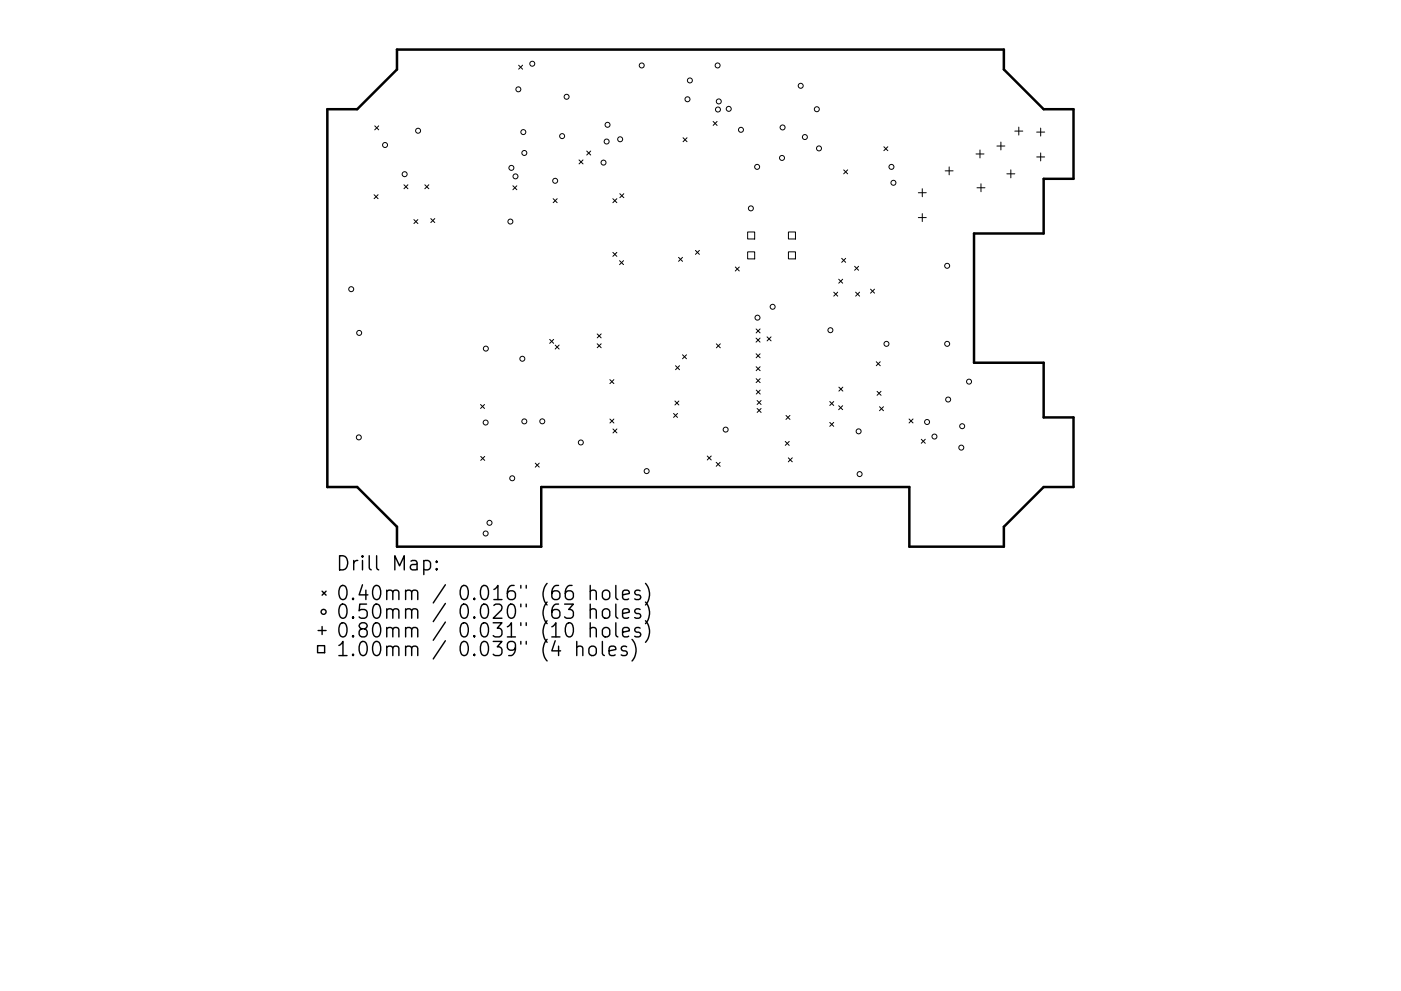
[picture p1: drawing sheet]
<svg xmlns="http://www.w3.org/2000/svg" width="297mm" height="210mm" viewBox="0 0 297 210" stroke-linecap="round" stroke-linejoin="round" font-family="sans-serif">
<defs><g id="words">
<g font-size="4.2">
<text x="71.1" y="121.1">Drill Map:</text>
<text x="71.1" y="127.4">0.40mm / 0.016&quot; (66 holes)</text>
<text x="71.1" y="131.3">0.50mm / 0.020&quot; (63 holes)</text>
<text x="71.1" y="135.3">0.80mm / 0.031&quot; (10 holes)</text>
<text x="71.1" y="139.2">1.00mm / 0.039&quot; (4 holes)</text>
</g>
</g></defs>
<path d="M84.2 14.7l-8.5 8.5M212.8 10.5v4.2l8.5 8.5h6.3v14.7h-6.3v11.6h-14.8v27.5h14.8v11.6h6.3v14.7h-6.3l-8.5 8.5v4.2h-20v-12.7h-78v12.7h-30.6M75.7 103.3l8.5 8.5" fill="none" stroke="#000" stroke-width=".53"/>
<path d="M212.8 10.5h-128.6v4.2M75.7 23.2h-6.3v80.1h6.3M84.2 111.8v4.2" fill="none" stroke="#000" stroke-width=".54"/>
<g fill="none" stroke="#000" stroke-width=".21">
<path d="M110 13.8l.8 .9M110.8 13.8l-.8 .9M79.5 26.7l.8 .8M80.3 26.7l-.8 .8M85.6 39.2l.9 .8M86.5 39.2l-.9 .8M90.1 39.2l.8 .8M90.9 39.2l-.8 .8M108.7 39.4l.9 .9M109.6 39.4l-.9 .9M122.8 33.9l.8 .9M123.6 33.9l-.8 .9"/>
<path d="M124.4 32l.8 .9M125.2 32l-.8 .9M144.8 29.2l.9 .9M145.7 29.2l-.9 .9M151.2 25.8l.8 .8M152 25.8l-.8 .8M178.9 36l.8 .9M179.7 36l-.8 .9M187.4 31.1l.8 .9M188.2 31.1l-.8 .9M200.4 36.3h1.7M201.2 35.4v1.7"/>
<path d="M206.9 32.7h1.7M207.1 39.8h1.7M207.8 31.8v1.7M208 39v1.7M211.4 31h1.6M212.2 30.1v1.7M213.5 36.9h1.7M214.3 36v1.7M215.2 27.8h1.6M216 27v1.7M219.8 28h1.7M219.8 33.3h1.7"/>
<path d="M220.6 27.2v1.7M220.6 32.5v1.6M79.3 41.3l.9 .9M80.2 41.3l-.9 .9M87.8 46.6l.8 .8M88.6 46.6l-.8 .8M91.3 46.4l.9 .8M92.2 46.4l-.9 .8M117.3 42.2l.8 .8M118.1 42.2l-.8 .8M129.9 42.2l.9 .8M129.9 53.5l.9 .9"/>
<path d="M130.8 42.2l-.9 .8M130.8 53.5l-.9 .9M131.4 55.3l.8 .8M131.4 41.1l.9 .8M132.2 55.3l-.8 .8M132.3 41.1l-.9 .8M143.9 54.6l.8 .8M144.7 54.6l-.8 .8M147.4 53.1l.9 .9M148.3 53.1l-.9 .9M155.9 56.6l.8 .9M156.7 56.6l-.8 .9"/>
<path d="M158.5 49.2h1.5v1.5h-1.5zM158.5 53.4h1.5v1.5h-1.5zM167.2 49.2h1.5v1.5h-1.5zM167.2 53.4h1.5v1.5h-1.5zM177.8 59.2l.9 .9M178.5 54.8l.8 .9M178.7 59.2l-.9 .9M179.3 54.8l-.8 .9M181.2 56.5l.8 .8M182 56.5l-.8 .8M194.7 40.9h1.7M194.7 46.2h1.7"/>
<path d="M195.5 40v1.7M195.5 45.3v1.7M116.5 72l.9 .8M117.4 72l-.9 .8M117.7 73.2l.9 .9M118.6 73.2l-.9 .9M126.6 70.8l.9 .9M126.6 72.9l.9 .9M127.5 70.8l-.9 .9M127.5 72.9l-.9 .9M143.2 77.6l.9 .8M144.1 77.6l-.9 .8"/>
<path d="M144.7 75.3l.9 .8M145.6 75.3l-.9 .8M151.9 73l.8 .8M152.7 73l-.8 .8M160.3 71.7l.8 .9M160.3 69.8l.9 .8M160.3 75.1l.9 .8M160.3 77.8l.9 .8M161.1 71.7l-.8 .9M161.2 69.8l-.9 .8M161.2 75.1l-.9 .8M161.2 77.8l-.9 .8"/>
<path d="M162.6 71.5l.9 .8M163.5 71.5l-.9 .8M176.8 62l.8 .8M177.6 62l-.8 .8M181.4 62l.9 .8M182.3 62l-.9 .8M184.6 61.4l.8 .8M185.4 61.4l-.8 .8M185.8 76.8l.8 .8M186.6 76.8l-.8 .8M101.9 85.8l.8 .9M101.9 96.8l.9 .9"/>
<path d="M102.7 85.8l-.8 .9M102.8 96.8l-.9 .9M113.5 98.3l.8 .8M114.3 98.3l-.8 .8M129.3 80.5l.9 .9M129.3 88.9l.9 .8M130 91l.8 .9M130.2 80.5l-.9 .9M130.2 88.9l-.9 .8M130.8 91l-.8 .9M142.8 87.7l.9 .9M143.1 85.1l.8 .8"/>
<path d="M143.7 87.7l-.9 .9M143.9 85.1l-.8 .8M150 96.7l.8 .9M150.8 96.7l-.8 .9M151.8 98.1l.9 .8M152.7 98.1l-.9 .8M160.3 80.3l.9 .9M160.3 82.8l.9 .8M160.5 85l.9 .8M160.5 86.7l.9 .8M161.2 80.3l-.9 .9M161.2 82.8l-.9 .8"/>
<path d="M161.4 85l-.9 .8M161.4 86.7l-.9 .8M166.5 93.7l.8 .8M166.6 88.1l.9 .9M167.1 97.1l.9 .9M167.3 93.7l-.8 .8M167.5 88.1l-.9 .9M168 97.1l-.9 .9M175.9 85.2l.9 .8M175.9 89.6l.9 .9M176.8 85.2l-.9 .8M176.8 89.6l-.9 .9"/>
<path d="M177.8 86.1l.9 .8M177.9 82.1l.8 .9M178.7 86.1l-.9 .8M178.7 82.1l-.8 .9M186 83l.8 .9M186.5 86.3l.8 .8M186.8 83l-.8 .9M187.3 86.3l-.8 .8M192.7 88.9l.9 .8M193.6 88.9l-.9 .8M195.3 93.2l.9 .8M196.2 93.2l-.9 .8"/>
<circle cx="109.9" cy="19" r=".53"/>
<circle cx="112.9" cy="13.5" r=".53"/>
<circle cx="136.1" cy="13.9" r=".53"/>
<circle cx="146.3" cy="17.1" r=".53"/>
<circle cx="152.1" cy="13.9" r=".53"/>
<circle cx="169.8" cy="18.2" r=".53"/>
<circle cx="81.6" cy="30.8" r=".53"/>
<circle cx="85.8" cy="37" r=".53"/>
<circle cx="88.6" cy="27.7" r=".53"/>
<circle cx="108.4" cy="35.6" r=".53"/>
<circle cx="109.3" cy="37.4" r=".53"/>
<circle cx="111" cy="28" r=".53"/>
<circle cx="111.2" cy="32.5" r=".53"/>
<circle cx="117.7" cy="38.4" r=".53"/>
<circle cx="119.2" cy="28.9" r=".53"/>
<circle cx="120.1" cy="20.5" r=".53"/>
<circle cx="128" cy="34.5" r=".53"/>
<circle cx="128.6" cy="30" r=".53"/>
<circle cx="128.8" cy="26.5" r=".53"/>
<circle cx="131.5" cy="29.5" r=".53"/>
<circle cx="145.8" cy="21.1" r=".53"/>
<circle cx="152.2" cy="23.2" r=".53"/>
<circle cx="152.4" cy="21.5" r=".53"/>
<circle cx="154.5" cy="23.1" r=".53"/>
<circle cx="157.1" cy="27.5" r=".53"/>
<circle cx="160.5" cy="35.4" r=".53"/>
<circle cx="165.8" cy="33.5" r=".53"/>
<circle cx="165.9" cy="27" r=".53"/>
<circle cx="170.7" cy="29.1" r=".53"/>
<circle cx="173.2" cy="23.2" r=".53"/>
<circle cx="173.6" cy="31.5" r=".53"/>
<circle cx="189" cy="35.4" r=".53"/>
<circle cx="189.4" cy="38.8" r=".53"/>
<circle cx="108.2" cy="47" r=".53"/>
<circle cx="159.2" cy="44.2" r=".53"/>
<circle cx="200.8" cy="56.4" r=".53"/>
<circle cx="74.5" cy="61.4" r=".53"/>
<circle cx="76.2" cy="70.6" r=".53"/>
<circle cx="103" cy="74" r=".53"/>
<circle cx="110.7" cy="76.1" r=".53"/>
<circle cx="160.6" cy="67.4" r=".53"/>
<circle cx="163.8" cy="65.1" r=".53"/>
<circle cx="176.1" cy="70.1" r=".53"/>
<circle cx="187.9" cy="73" r=".53"/>
<circle cx="200.8" cy="73" r=".53"/>
<circle cx="76.1" cy="92.8" r=".53"/>
<circle cx="103" cy="89.6" r=".53"/>
<circle cx="111.2" cy="89.4" r=".53"/>
<circle cx="115" cy="89.4" r=".53"/>
<circle cx="123.1" cy="93.9" r=".53"/>
<circle cx="137.1" cy="100" r=".53"/>
<circle cx="153.9" cy="91.1" r=".53"/>
<circle cx="182" cy="91.5" r=".53"/>
<circle cx="196.6" cy="89.5" r=".53"/>
<circle cx="198.1" cy="92.6" r=".53"/>
<circle cx="201" cy="84.8" r=".53"/>
<circle cx="203.8" cy="95" r=".53"/>
<circle cx="204" cy="90.4" r=".53"/>
<circle cx="205.5" cy="81" r=".53"/>
<circle cx="103" cy="113.2" r=".53"/>
<circle cx="103.8" cy="110.9" r=".53"/>
<circle cx="108.6" cy="101.5" r=".53"/>
<circle cx="182.3" cy="100.6" r=".53"/>
</g>
<g fill="none" stroke="#000" stroke-width=".3">
<path d="M89.9 119.1l.8-.2 .6 .6v.8l-.3 .5-.3 .1-.8-.1M92.6 119.1l.1 .1-.1 .1-.2-.1 .2-.1v.2M67.3 137h1.5v1.5h-1.5zM67.4 133.8h1.7M68.3 125.4l.8 .9M68.3 132.9v1.7M69.1 125.4l-.8 .9M92.6 120.6l.1 .2-.1 .1-.2-.1 .2-.2v.3M122.3 137.4a.74 .74 0 0 1 1.3 .1v1.6M122.3 136.1v3M125.1 125.5a.74 .74 0 0 1 1.3 .1v1.6M125.1 129.5a.75 .75 0 0 1 1.3 .1v1.6"/>
<path d="M125.1 133.4a.74 .74 0 0 1 1.3 .2v1.5M125.1 137.2a.81 .81 0 0 1 1.3 .5v.8a.81 .81 0 0 1-.8 .6 .81 .81 0 0 1-.7-.6v-.8zM125.1 124.2v3M125.1 128.2v3M125.1 132.1v3M127.7 136.1v2.6l.4 .4M127.9 125.5a.81 .81 0 0 1 .8-.3 .81 .81 0 0 1 .6 .6v.8a.81 .81 0 0 1-.8 .6 .81 .81 0 0 1-.8-.6v-.8zM127.9 129.5a.81 .81 0 0 1 .8-.3 .81 .81 0 0 1 .6 .5v.9a.81 .81 0 0 1-.8 .6 .81 .81 0 0 1-.8-.6v-.9zM127.9 133.4a.81 .81 0 0 1 .8-.3 .81 .81 0 0 1 .6 .6v.9a.81 .81 0 0 1-.8 .6 .81 .81 0 0 1-.8-.6v-.9zM129.1 138.1l1.5-.3-.2-.6-.8-.1-.5 .4v1.2l.2 .2 .3 .2 .8-.2M130.6 124.2v2.6l.4 .4M130.6 128.2v2.5l.4 .5"/>
<path d="M130.6 132.1v2.6l.4 .4M132 126.2l1.4-.3-.1-.5-.9-.2-.4 .4v1.2l.1 .3 .3 .1 .9-.1M132 130.2l1.4-.3-.1-.6-.9-.1-.4 .4v1.1l.1 .3 .3 .2 .9-.2M132 134.1l1.4-.3-.1-.5-.9-.2-.4 .5v1.1l.1 .3 .3 .1 .9-.1M132.9 137.2l-.8-.1-.4 .4 .2 .4 1 .3 .1 .3-.1 .4-.3 .2-.9-.2M134 135.7a3.4 3.4 0 0 1 0 4.5M135.7 125.4l-.7-.2-.4 .4 .1 .5 1 .3 .2 .2-.2 .5-.3 .1-.8-.1M135.7 129.3l-.7-.1-.4 .4 .1 .4 1 .3 .2 .3-.2 .4-.3 .2-.8-.2M135.7 133.3l-.7-.2-.4 .5 .1 .4 1 .3 .2 .3-.2 .4-.3 .1-.8-.1M136.9 123.8a3.4 3.4 0 0 1 0 4.6M136.9 127.7a3.4 3.4 0 0 1 0 4.6M136.9 131.7a3.4 3.4 0 0 1 0 4.6"/>
<circle cx="68.6" cy="129.8" r=".53"/>
</g>
<use href="#words"/>
</svg>
